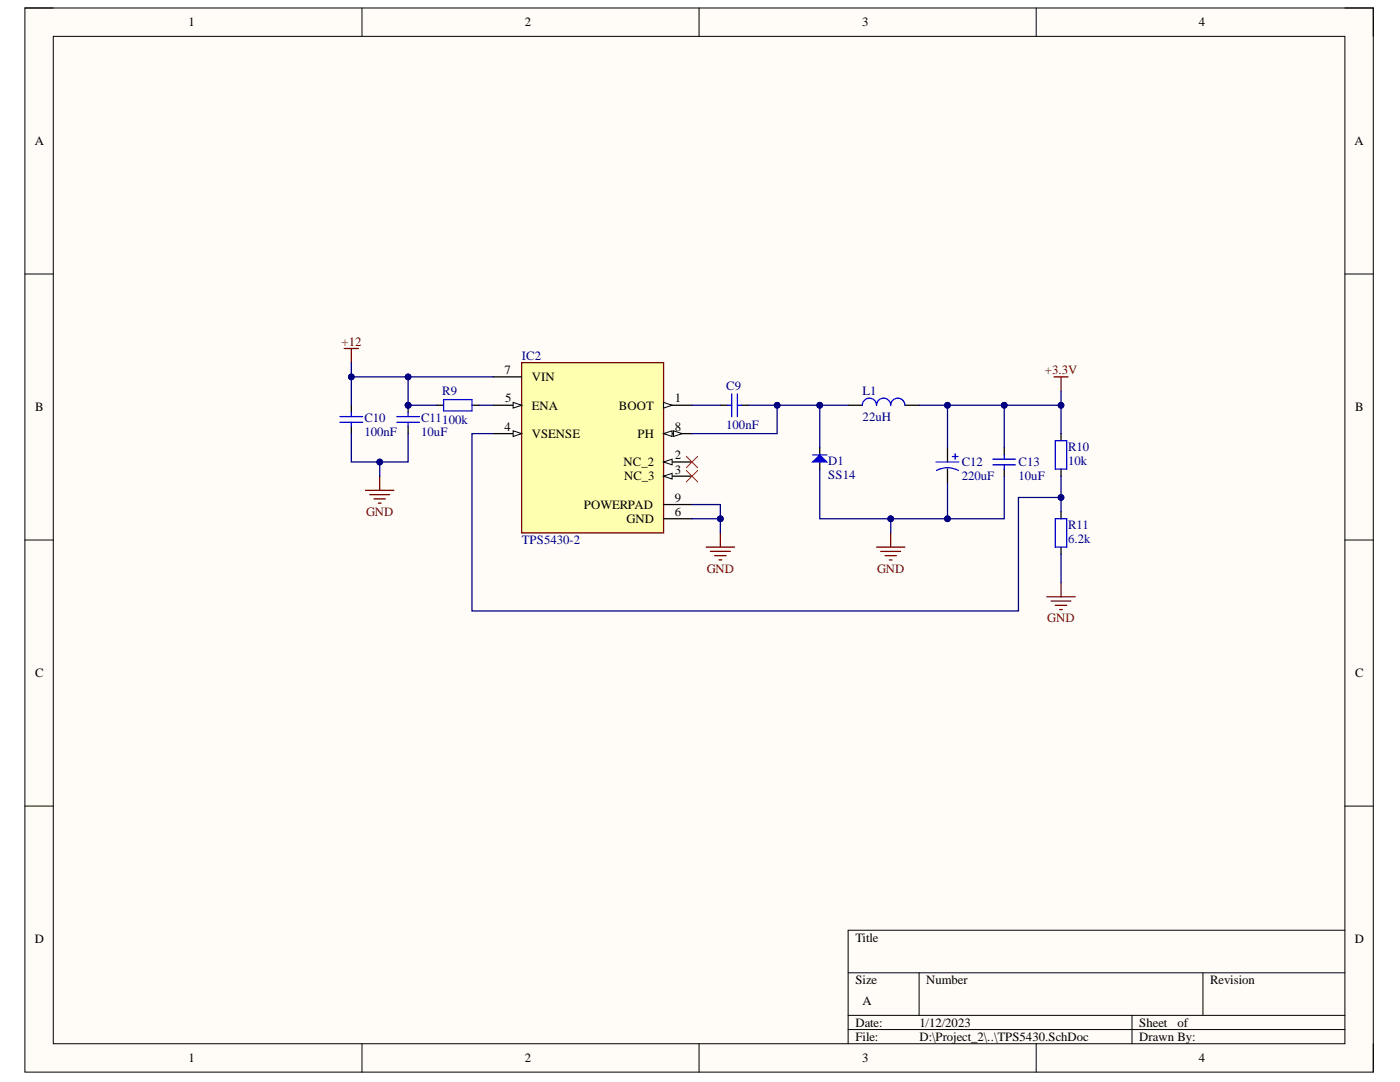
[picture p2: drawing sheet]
<svg xmlns="http://www.w3.org/2000/svg" width="279mm" height="216mm" viewBox="0 0 279 216" stroke-linecap="round" stroke-linejoin="round" font-family="sans-serif">
<defs><g id="words">
<g font-size="2.5">
<text x="37.6" y="5.2">1</text>
<text x="104.8" y="5.2">2</text>
<text x="172.1" y="5.2">3</text>
<text x="239.3" y="5.2">4</text>
<text x="6.9" y="29">A</text>
<text x="270.3" y="29">A</text>
<text x="100.7" y="74.6">7</text>
<text x="106.1" y="76.1">VIN</text>
<text x="7" y="82.1">B</text>
<text x="100.8" y="80.3">5</text>
<text x="106.1" y="81.7">ENA</text>
<text x="123.5" y="81.7">BOOT</text>
<text x="134.7" y="80.3">1</text>
<text x="270.5" y="82.1">B</text>
<text x="100.7" y="86">4</text>
<text x="106.1" y="87.4">VSENSE</text>
<text x="127.3" y="87.4">PH</text>
<text x="134.7" y="86">8</text>
<text x="124.5" y="93.1">NC_2</text>
<text x="124.5" y="95.8">NC_3</text>
<text x="134.7" y="91.6">2</text>
<text x="134.7" y="94.5">3</text>
<text x="116.5" y="101.5">POWERPAD</text>
<text x="134.7" y="100.2">9</text>
<text x="125.1" y="104.4">GND</text>
<text x="134.7" y="102.9">6</text>
<text x="7" y="135.1">C</text>
<text x="270.5" y="135.1">C</text>
<text x="6.9" y="188.2">D</text>
<text x="170.7" y="187.9">Title</text>
<text x="270.4" y="188.2">D</text>
<text x="170.7" y="196.4">Size</text>
<text x="184.8" y="196.4">Number</text>
<text x="241.5" y="196.4">Revision</text>
<text x="172.1" y="200.6">A</text>
<text x="170.7" y="204.9">Date:</text>
<text x="170.7" y="207.7">File:</text>
<text x="183.5" y="204.9">1/12/2023</text>
<text x="183.5" y="207.7">D:\Project_2\..\TPS5430.SchDoc</text>
<text x="227.4" y="204.9">Sheet</text>
<text x="227.4" y="207.7">Drawn By:</text>
<text x="235" y="204.9">of</text>
<text x="37.6" y="212">1</text>
<text x="104.8" y="212">2</text>
<text x="172.1" y="212">3</text>
<text x="239.3" y="212">4</text>
</g>
<g font-size="2.5" fill="#800000">
<text x="68.1" y="69">+12</text>
<text x="208.5" y="74.6">+3.3V</text>
<text x="73.1" y="102.9">GND</text>
<text x="141" y="114.3">GND</text>
<text x="175" y="114.3">GND</text>
<text x="209" y="124.2">GND</text>
</g>
<g font-size="2.5" fill="#000080">
<text x="104.2" y="71.8">IC2</text>
<text x="144.9" y="77.8">C9</text>
<text x="88.3" y="78.9">R9</text>
<text x="172.1" y="78.9">L1</text>
<text x="72.7" y="84.3">C10</text>
<text x="72.7" y="87.1">100nF</text>
<text x="84" y="84.3">C11100k</text>
<text x="84" y="87.1">10uF</text>
<text x="144.9" y="85.7">100nF</text>
<text x="172.1" y="84">22uH</text>
<text x="213.2" y="89.9">R10</text>
<text x="165.3" y="92.7">D1</text>
<text x="165.3" y="95.6">SS14</text>
<text x="191.9" y="93.1">C12</text>
<text x="191.9" y="95.8">220uF</text>
<text x="203.3" y="93.1">C13</text>
<text x="203.3" y="95.8">10uF</text>
<text x="213.2" y="92.7">10k</text>
<text x="213.2" y="105.5">R11</text>
<text x="104.2" y="108.6">TPS5430-2</text>
<text x="213.2" y="108.3">6.2k</text>
</g>
</g></defs>
<path d="M5 1.6h269.1v212.3h-269.1z" fill-rule="evenodd" fill="#fffcf8"/>
<path d="M5 1.6h269.1v212.3h-269.1z" fill="none" stroke="#000" stroke-width=".2"/>
<path d="M10.6 7.3h257.8v201h-257.8z" fill-rule="evenodd" fill="#fffcf8"/>
<g fill="none" stroke="#000" stroke-width=".2">
<path d="M5 1.6h5.6M10.6 7.3h257.8v201h-257.8zM72.2 1.6v5.7M139.5 1.6v5.7M206.8 1.6v5.7M268.4 1.6h5.7v5.7M5 54.7h5.6M268.4 54.7h5.7M5 107.8h5.6M268.4 107.8h5.7M5 160.8h5.6M268.4 160.8h5.7"/>
<path d="M169.3 194.1h99.1M183.4 194.1v8.5M240.1 194.1v8.5M268.4 185.6h-99.1v22.7M72.2 208.3v5.6M139.5 208.3v5.6M169.3 202.6h99.1M169.3 205.4h99.1M206.8 208.3v5.6M225.9 202.6v5.7M274.1 208.3v5.6"/>
</g>
<path d="M104.1 72.4h28.3v33.9h-28.3z" fill-rule="evenodd" fill="#ffffb0"/>
<path d="M104.1 72.4h28.3v33.9h-28.3z" fill="none" stroke="#800000" stroke-width=".25"/>
<path d="M98.4 75.2h5.7M98.4 80.9h5.7" fill="none" stroke="#000" stroke-width=".25"/>
<path d="M102.4 80.3l1.7 .6-1.7 .5z" fill="#f8fcff"/>
<path d="M102.4 80.3l1.7 .6-1.7 .5z" fill="none" stroke="#000" stroke-width=".2"/>
<path d="M98.4 86.5h5.7" fill="none" stroke="#000" stroke-width=".25"/>
<path d="M102.4 86l1.7 .5-1.7 .6z" fill="#f8fcff"/>
<path d="M102.4 86l1.7 .5-1.7 .6z" fill="none" stroke="#000" stroke-width=".2"/>
<path d="M132.4 80.9h5.7" fill="none" stroke="#000" stroke-width=".25"/>
<path d="M132.4 80.3l1.7 .6-1.7 .5z" fill="#f8fcff"/>
<path d="M132.4 80.3l1.7 .6-1.7 .5z" fill="none" stroke="#000" stroke-width=".2"/>
<path d="M132.4 86.5h5.7" fill="none" stroke="#000" stroke-width=".25"/>
<path d="M132.4 86.5l1.7-.5v1.1z" fill="#f8fcff"/>
<path d="M132.4 86.5l1.7-.5v1.1z" fill="none" stroke="#000" stroke-width=".2"/>
<path d="M134.4 86l1.7 .5-1.7 .6z" fill="#f8fcff"/>
<path d="M134.4 86l1.7 .5-1.7 .6z" fill="none" stroke="#000" stroke-width=".2"/>
<path d="M132.4 92.2h5.7" fill="none" stroke="#000" stroke-width=".25"/>
<path d="M132.4 92.2l1.7-.6v1.2z" fill="#f8fcff"/>
<path d="M132.4 92.2l1.7-.6v1.2z" fill="none" stroke="#000" stroke-width=".2"/>
<path d="M132.4 95h5.7" fill="none" stroke="#000" stroke-width=".25"/>
<path d="M132.4 95l1.7-.5v1.1z" fill="#f8fcff"/>
<path d="M132.4 95l1.7-.5v1.1z" fill="none" stroke="#000" stroke-width=".2"/>
<path d="M70.1 80.9v1.4M70.1 85.1v1.4M132.4 100.7h5.7M132.4 103.5h5.7" fill="none" stroke="#000" stroke-width=".25"/>
<path d="M68.7 69.5h2.8M70.1 69.5v2.9" fill="none" stroke="#800000" stroke-width=".25"/>
<path d="M67.8 83.1h4.6M67.8 84.3h4.6M70.1 82.3v.8M70.1 84.3v.8" fill="none" stroke="#00f" stroke-width=".25"/>
<circle cx="81.4" cy="80.9" r=".57" fill="#000080"/>
<circle cx="81.4" cy="80.9" r=".57" fill="none" stroke="#000080" stroke-width=".2"/>
<path d="M81.4 80.9v1.4M81.4 85.1v1.4" fill="none" stroke="#000" stroke-width=".25"/>
<circle cx="81.4" cy="80.9" r=".57" fill="#000080"/>
<circle cx="81.4" cy="80.9" r=".57" fill="none" stroke="#000080" stroke-width=".2"/>
<path d="M88.5 79.7h5.7v2.3h-5.7zM146 78.6v4.5M147.2 78.6v4.5M79.2 83.1h4.5M79.2 84.3h4.5M81.4 82.3v.8M81.4 84.3v.8M145.2 80.9h.8M147.2 80.9h.8" fill="none" stroke="#00f" stroke-width=".25"/>
<path d="M72.9 97.8h5.7M73.8 98.7h4M74.6 99.5h2.3M75.8 95v2.8M75.5 100.4h.6M140.9 109.2h5.7M141.8 110h3.9M142.6 110.9h2.3M143.5 111.7h.5M143.8 106.3v2.9" fill="none" stroke="#800000" stroke-width=".25"/>
<path d="M87.1 80.9h1.4M94.2 80.9h1.4M143.8 80.9h1.4M148 80.9h1.4M163.6 89.4v1.4M163.6 92.2v1.4" fill="none" stroke="#000" stroke-width=".25"/>
<path d="M137 91.1l2.2 2.2M137 93.9l2.2 2.3M139.2 91.1l-2.2 2.2M139.2 93.9l-2.2 2.3" fill="none" stroke="#f00" stroke-width=".2"/>
<path d="M162.2 92.2l1.4-1.4 1.4 1.4z" fill="#00f"/>
<g fill="none" stroke="#00f" stroke-width=".25">
<path d="M162.2 92.2l1.4-1.4 1.4 1.4zM162.2 90.8h2.8M174.9 80.8a1.42 1.42 0 0 0-1.4-1.4 1.42 1.42 0 0 0-1.4 1.5M177.8 80.8a1.42 1.42 0 0 0-1.5-1.4 1.42 1.42 0 0 0-1.4 1.5M180.6 80.8a1.42 1.42 0 0 0-1.4-1.4 1.42 1.42 0 0 0-1.4 1.5M186.8 92.2h4.6M186.9 93.9a4.6 4.6 0 0 1 4.4 0M190.1 91.1h1.1M190.6 90.5v1.2M198.1 92.8h4.6M198.1 91.6h4.6M200.4 90.8v.8"/>
<path d="M200.4 92.8v.8M210.6 87.9h2.3v5.7h-2.3zM210.6 103.5h2.3v5.7h-2.3z"/>
</g>
<path d="M169.3 80.9h2.8M180.6 80.9h2.8M189.1 89.4v2.8M189.1 93.6v2.8M200.4 89.4v1.4M200.4 93.6v1.4M211.8 86.5v1.4M211.8 93.6v1.4M211.8 102.1v1.4M211.8 109.2v1.4" fill="none" stroke="#000" stroke-width=".25"/>
<path d="M210.3 75.2h2.9M211.8 75.2v2.8M174.9 109.2h5.7M175.8 110h3.9M176.6 110.9h2.3M177.5 111.7h.5M177.8 106.3v2.9M208.9 119.1h5.7M209.8 119.9h3.9M211.8 116.2v2.9M210.6 120.8h2.3M211.5 121.6h.5" fill="none" stroke="#800000" stroke-width=".25"/>
<path d="M70.1 86.5v5.7h11.3v-5.7" fill="none" stroke="#000080" stroke-width=".25"/>
<circle cx="75.8" cy="92.2" r=".57" fill="#000080"/>
<circle cx="75.8" cy="92.2" r=".57" fill="none" stroke="#000080" stroke-width=".2"/>
<path d="M75.8 92.2v2.8" fill="none" stroke="#000080" stroke-width=".25"/>
<circle cx="75.8" cy="92.2" r=".57" fill="#000080"/>
<circle cx="75.8" cy="92.2" r=".57" fill="none" stroke="#000080" stroke-width=".2"/>
<path d="M81.4 75.2v5.7h5.7" fill="none" stroke="#000080" stroke-width=".25"/>
<circle cx="81.4" cy="80.9" r=".57" fill="#000080"/>
<circle cx="81.4" cy="80.9" r=".57" fill="none" stroke="#000080" stroke-width=".2"/>
<circle cx="81.4" cy="75.2" r=".57" fill="#000080"/>
<circle cx="81.4" cy="75.2" r=".57" fill="none" stroke="#000080" stroke-width=".2"/>
<path d="M95.6 80.9h2.8M138.1 80.9h5.7M149.4 80.9h5.7v5.6h-17" fill="none" stroke="#000080" stroke-width=".25"/>
<circle cx="155.1" cy="80.9" r=".57" fill="#000080"/>
<circle cx="155.1" cy="80.9" r=".57" fill="none" stroke="#000080" stroke-width=".2"/>
<path d="M138.1 100.7h5.7v5.6" fill="none" stroke="#000080" stroke-width=".25"/>
<circle cx="143.8" cy="103.5" r=".57" fill="#000080"/>
<circle cx="143.8" cy="103.5" r=".57" fill="none" stroke="#000080" stroke-width=".2"/>
<path d="M138.1 103.5h5.7" fill="none" stroke="#000080" stroke-width=".25"/>
<circle cx="143.8" cy="103.5" r=".57" fill="#000080"/>
<circle cx="143.8" cy="103.5" r=".57" fill="none" stroke="#000080" stroke-width=".2"/>
<path d="M155.1 80.9h8.5v8.5" fill="none" stroke="#000080" stroke-width=".25"/>
<circle cx="163.6" cy="80.9" r=".57" fill="#000080"/>
<circle cx="163.6" cy="80.9" r=".57" fill="none" stroke="#000080" stroke-width=".2"/>
<circle cx="155.1" cy="80.9" r=".57" fill="#000080"/>
<circle cx="155.1" cy="80.9" r=".57" fill="none" stroke="#000080" stroke-width=".2"/>
<path d="M163.6 80.9h5.7" fill="none" stroke="#000080" stroke-width=".25"/>
<circle cx="163.6" cy="80.9" r=".57" fill="#000080"/>
<circle cx="163.6" cy="80.9" r=".57" fill="none" stroke="#000080" stroke-width=".2"/>
<path d="M183.4 80.9h5.7v8.5" fill="none" stroke="#000080" stroke-width=".25"/>
<circle cx="189.1" cy="80.9" r=".57" fill="#000080"/>
<circle cx="189.1" cy="80.9" r=".57" fill="none" stroke="#000080" stroke-width=".2"/>
<path d="M163.6 93.6v9.9h14.2v2.8" fill="none" stroke="#000080" stroke-width=".25"/>
<circle cx="177.8" cy="103.5" r=".57" fill="#000080"/>
<circle cx="177.8" cy="103.5" r=".57" fill="none" stroke="#000080" stroke-width=".2"/>
<path d="M189.1 96.4v7.1h-11.3" fill="none" stroke="#000080" stroke-width=".25"/>
<circle cx="177.8" cy="103.5" r=".57" fill="#000080"/>
<circle cx="177.8" cy="103.5" r=".57" fill="none" stroke="#000080" stroke-width=".2"/>
<circle cx="189.1" cy="103.5" r=".57" fill="#000080"/>
<circle cx="189.1" cy="103.5" r=".57" fill="none" stroke="#000080" stroke-width=".2"/>
<path d="M189.1 80.9h11.3v8.5" fill="none" stroke="#000080" stroke-width=".25"/>
<circle cx="200.4" cy="80.9" r=".57" fill="#000080"/>
<circle cx="200.4" cy="80.9" r=".57" fill="none" stroke="#000080" stroke-width=".2"/>
<circle cx="189.1" cy="80.9" r=".57" fill="#000080"/>
<circle cx="189.1" cy="80.9" r=".57" fill="none" stroke="#000080" stroke-width=".2"/>
<path d="M200.4 95v8.5h-11.3" fill="none" stroke="#000080" stroke-width=".25"/>
<circle cx="189.1" cy="103.5" r=".57" fill="#000080"/>
<circle cx="189.1" cy="103.5" r=".57" fill="none" stroke="#000080" stroke-width=".2"/>
<path d="M200.4 80.9h11.4v5.6" fill="none" stroke="#000080" stroke-width=".25"/>
<circle cx="211.7" cy="80.9" r=".57" fill="#000080"/>
<circle cx="211.7" cy="80.9" r=".57" fill="none" stroke="#000080" stroke-width=".2"/>
<circle cx="200.4" cy="80.9" r=".57" fill="#000080"/>
<circle cx="200.4" cy="80.9" r=".57" fill="none" stroke="#000080" stroke-width=".2"/>
<path d="M98.4 86.5h-4.2v35.4h109.1v-22.6h8.5M211.8 110.6v5.6" fill="none" stroke="#000080" stroke-width=".25"/>
<circle cx="211.7" cy="99.3" r=".57" fill="#000080"/>
<circle cx="211.7" cy="99.3" r=".57" fill="none" stroke="#000080" stroke-width=".2"/>
<path d="M211.8 78v2.9" fill="none" stroke="#000080" stroke-width=".25"/>
<circle cx="211.7" cy="80.9" r=".57" fill="#000080"/>
<circle cx="211.7" cy="80.9" r=".57" fill="none" stroke="#000080" stroke-width=".2"/>
<path d="M211.8 95v7.1" fill="none" stroke="#000080" stroke-width=".25"/>
<circle cx="211.7" cy="99.3" r=".57" fill="#000080"/>
<circle cx="211.7" cy="99.3" r=".57" fill="none" stroke="#000080" stroke-width=".2"/>
<path d="M70.1 72.4v2.8h28.3" fill="none" stroke="#000080" stroke-width=".25"/>
<circle cx="81.4" cy="75.2" r=".57" fill="#000080"/>
<circle cx="81.4" cy="75.2" r=".57" fill="none" stroke="#000080" stroke-width=".2"/>
<circle cx="70.1" cy="75.2" r=".57" fill="#000080"/>
<circle cx="70.1" cy="75.2" r=".57" fill="none" stroke="#000080" stroke-width=".2"/>
<path d="M70.1 75.2v5.7" fill="none" stroke="#000080" stroke-width=".25"/>
<circle cx="70.1" cy="75.2" r=".57" fill="#000080"/>
<circle cx="70.1" cy="75.2" r=".57" fill="none" stroke="#000080" stroke-width=".2"/>
<use href="#words"/>
</svg>
